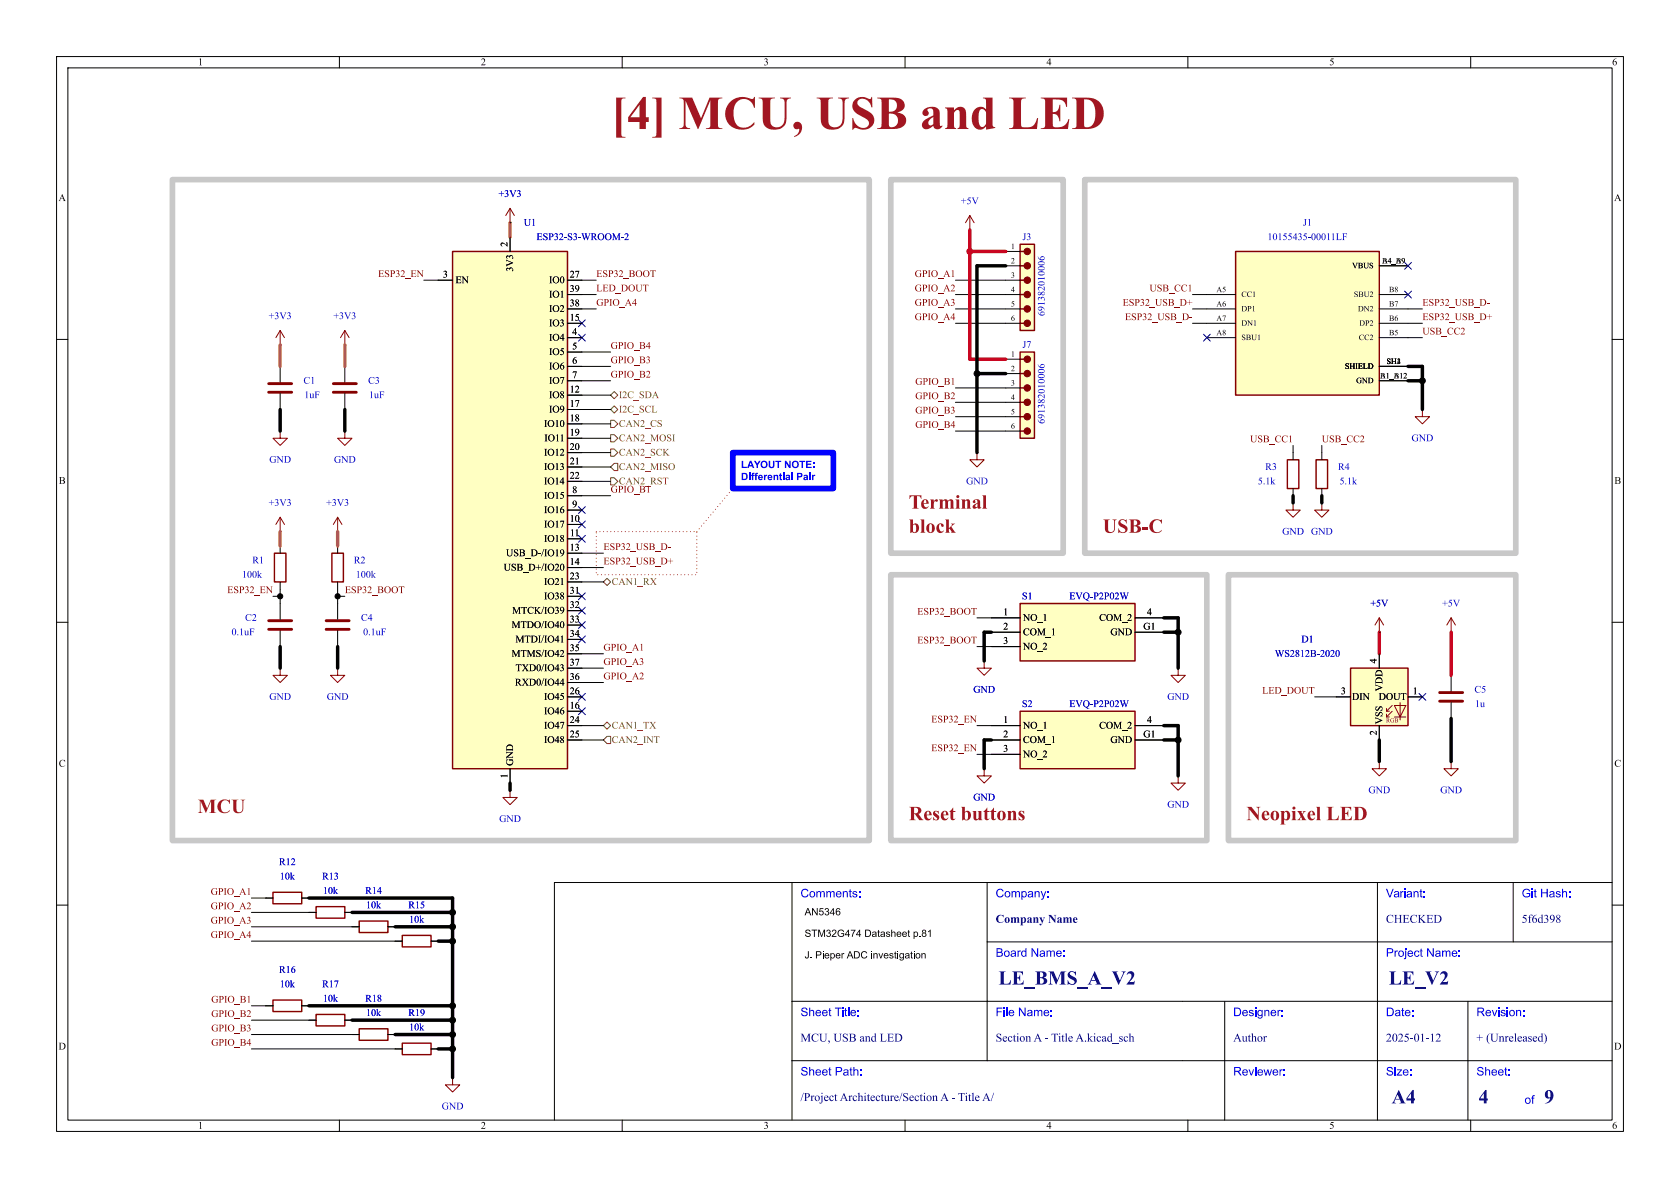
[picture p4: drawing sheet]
<svg xmlns="http://www.w3.org/2000/svg" width="297mm" height="210mm" viewBox="0 0 297 210" stroke-linecap="round" stroke-linejoin="round" font-family="sans-serif">
<defs><g id="words">
<text font-size="8.4" fill="#a21622" x="108" y="25">[4] MCU, USBandLED</text>
<g font-size="3.5" fill="#a21622">
<text x="160.7" y="90.3">Terminal</text>
<text x="160.7" y="94.6">block</text>
<text x="194.9" y="94.6">USB-C</text>
<text x="34.9" y="144.1">MCU</text>
<text x="160.7" y="145.4">Resetbuttons</text>
<text x="220.3" y="145.4">NeopixelLED</text>
</g>
<g font-size="3.5" fill="#00007f">
<text x="176.5" y="174.9">LE_BMS_A_V2</text>
<text x="245.5" y="174.9">LE_V2</text>
<text x="246" y="195.9">A4</text>
<text x="261.4" y="196">4</text>
<text x="273" y="196">9</text>
</g>
<g font-size="2.1" fill="#00f">
<text x="141.5" y="159.2">Comments:</text>
<text x="176" y="159.2">Company:</text>
<text x="245" y="159.2">Variant:</text>
<text x="269" y="159.2">Git Hash:</text>
<text x="176" y="169.7">Board Name:</text>
<text x="245" y="169.7">Project Name:</text>
<text x="141.5" y="180.2">Sheet Title:</text>
<text x="176" y="180.2">File Name:</text>
<text x="218" y="180.2">Designer:</text>
<text x="245" y="180.2">Date:</text>
<text x="261" y="180.2">Revision:</text>
<text x="141.5" y="190.7">Sheet Path:</text>
<text x="218" y="190.7">Reviewer:</text>
<text x="245" y="190.7">Size:</text>
<text x="261" y="190.7">Sheet:</text>
<text x="269.5" y="195.7">of</text>
</g>
<g font-size="2.1" fill="#00007f">
<text x="176" y="163.7">CompanyName</text>
<text x="245" y="163.7">CHECKED</text>
<text x="269" y="163.7">5f6d398</text>
<text x="141.5" y="184.7">MCU, USBandLED</text>
<text x="176" y="184.7">SectionA - Title A.kicad_sch</text>
<text x="218" y="184.7">Author</text>
<text x="245" y="184.7">2025-01-12</text>
<text x="261" y="184.7">+ (Unreleased)</text>
<text x="141.5" y="195.2">/ProjectArchitecture/SectionA - Title A/</text>
</g>
<g font-size="1.8">
<text x="35" y="12">1</text>
<text x="85" y="12">2</text>
<text x="135" y="12">3</text>
<text x="185" y="12">4</text>
<text x="235" y="12">5</text>
<text x="285" y="12">6</text>
<text x="10.3" y="36">A</text>
<text x="285.3" y="36">A</text>
<text x="89.9" y="43.6" transform="rotate(-90 89.9 43.6)">2</text>
<text x="78.3" y="49.3">3</text>
<text x="80.5" y="50.5">EN</text>
<text x="91.2" y="48" transform="rotate(-90 91.2 48)">3V3</text>
<text x="97.1" y="50.5">IO0</text>
<text x="97.1" y="53.1">IO1</text>
<text x="100.7" y="49.3">27</text>
<text x="100.7" y="51.8">39</text>
<text x="97.1" y="55.6">IO2</text>
<text x="97.1" y="58.1">IO3</text>
<text x="100.7" y="54.4">38</text>
<text x="100.7" y="56.9">15</text>
<text x="101.2" y="59.4">4</text>
<text x="97.1" y="60.7">IO4</text>
<text x="97.1" y="63.2">IO5</text>
<text x="97.1" y="65.8">IO6</text>
<text x="101.2" y="62">5</text>
<text x="101.2" y="64.5">6</text>
<text x="97.1" y="68.3">IO7</text>
<text x="97.1" y="70.8">IO8</text>
<text x="100.7" y="69.6">12</text>
<text x="101.2" y="67.1">7</text>
<text x="96.2" y="75.9">IO10</text>
<text x="97.1" y="73.4">IO9</text>
<text x="100.7" y="72.1">17</text>
<text x="100.7" y="74.7">18</text>
<text x="100.7" y="77.2">19</text>
<text x="96.2" y="81">IO12</text>
<text x="96.2" y="83.5">IO13</text>
<text x="96.2" y="78.5">IO11</text>
<text x="100.7" y="79.8">20</text>
<text x="100.7" y="82.3">21</text>
<text x="10.4" y="86">B</text>
<text x="96.2" y="86.1">IO14</text>
<text x="96.2" y="88.6">IO15</text>
<text x="100.7" y="84.8">22</text>
<text x="101.2" y="87.4">8</text>
<text x="101.2" y="89.9">9</text>
<text x="285.4" y="86">B</text>
<text x="96.2" y="91.2">IO16</text>
<text x="96.2" y="93.7">IO17</text>
<text x="100.7" y="92.5">10</text>
<text x="100.7" y="95">11</text>
<text x="89" y="101.3">USB_D+/IO20</text>
<text x="89.5" y="98.8">USB_D-/IO19</text>
<text x="96.2" y="96.2">IO18</text>
<text x="100.7" y="97.5">13</text>
<text x="100.7" y="100.1">14</text>
<text x="40.2" y="105.1">ESP32_EN</text>
<text x="96.2" y="103.9">IO21</text>
<text x="96.2" y="106.4">IO38</text>
<text x="100.7" y="102.6">23</text>
<text x="100.7" y="105.2">31</text>
<text x="100.7" y="107.7">32</text>
<text x="90.4" y="111.5">MTDO/IO40</text>
<text x="90.5" y="108.9">MTCK/IO39</text>
<text x="100.7" y="110.2">33</text>
<text x="100.7" y="112.8">34</text>
<text x="177.4" y="109">1</text>
<text x="177.4" y="111.5">2</text>
<text x="180.8" y="110.2">NO_1</text>
<text x="180.8" y="112.7">COM_1</text>
<text x="194.3" y="110.2">COM_2</text>
<text x="196.3" y="112.7">GND</text>
<text x="202.1" y="111.5">G1</text>
<text x="202.8" y="109">4</text>
<text x="90.4" y="116.6">MTMS/IO42</text>
<text x="91.1" y="114">MTDI/IO41</text>
<text x="91.1" y="119.1">TXD0/IO43</text>
<text x="100.7" y="115.3">35</text>
<text x="100.7" y="117.9">37</text>
<text x="177.4" y="114">3</text>
<text x="180.8" y="115.3">NO_2</text>
<text x="243.6" y="117.3" transform="rotate(-90 243.6 117.3)">4</text>
<text x="91" y="121.6">RXD0/IO44</text>
<text x="96.2" y="124.2">IO45</text>
<text x="100.7" y="120.4">36</text>
<text x="100.7" y="122.9">26</text>
<text x="100.7" y="125.5">16</text>
<text x="237" y="122.9">3</text>
<text x="239" y="124.2">DIN</text>
<text x="243.7" y="124.2">DOUT</text>
<text x="244.8" y="122.2" transform="rotate(-90 244.8 122.2)">VDD</text>
<text x="249.7" y="122.9">1</text>
<text x="96.2" y="126.7">IO46</text>
<text x="96.2" y="129.3">IO47</text>
<text x="96.2" y="131.8">IO48</text>
<text x="100.7" y="128">24</text>
<text x="100.7" y="130.6">25</text>
<text x="177.4" y="128">1</text>
<text x="177.4" y="130.6">2</text>
<text x="180.8" y="129.3">NO_1</text>
<text x="180.8" y="131.8">COM_1</text>
<text x="194.3" y="129.3">COM_2</text>
<text x="196.3" y="131.8">GND</text>
<text x="202.1" y="130.6">G1</text>
<text x="202.8" y="128">4</text>
<text x="243.6" y="130" transform="rotate(-90 243.6 130)">2</text>
<text x="244.8" y="128" transform="rotate(-90 244.8 128)">VSS</text>
<text x="10.4" y="136">C</text>
<text x="89.9" y="137.6" transform="rotate(-90 89.9 137.6)">1</text>
<text x="91.2" y="135.4" transform="rotate(-90 91.2 135.4)">GND</text>
<text x="177.4" y="133.1">3</text>
<text x="180.8" y="134.3">NO_2</text>
<text x="285.4" y="136">C</text>
<text x="142.2" y="165.8">STM32G474 Datasheet p.81</text>
<text x="142.2" y="162">AN5346</text>
<text x="142.2" y="169.6">J. Pieper ADC investigation</text>
<text x="10.3" y="186">D</text>
<text x="285.3" y="186">D</text>
<text x="35" y="200">1</text>
<text x="85" y="200">2</text>
<text x="135" y="200">3</text>
<text x="185" y="200">4</text>
<text x="235" y="200">5</text>
<text x="285" y="200">6</text>
</g>
<g font-size="1.8" fill="#0000c2">
<text x="88.1" y="35.3">+3V3</text>
<text x="92.6" y="40.4">U1</text>
<text x="169.9" y="36.5">+5V</text>
<text x="230.4" y="40.4">J1</text>
<text x="94.8" y="42.9">ESP32-S3-WROOM-2</text>
<text x="180.7" y="42.9">J3</text>
<text x="224.1" y="42.9">10155435-00011LF</text>
<text x="47.5" y="56.9">+3V3</text>
<text x="58.9" y="56.9">+3V3</text>
<text x="185.1" y="55.9" transform="rotate(-90 185.1 55.9)">691382010006</text>
<text x="180.7" y="61.9">J7</text>
<text x="53.7" y="68.3">C1</text>
<text x="53.8" y="70.8">1uF</text>
<text x="65.1" y="68.3">C3</text>
<text x="65.2" y="70.8">1uF</text>
<text x="185.1" y="74.9" transform="rotate(-90 185.1 74.9)">691382010006</text>
<text x="47.6" y="82.3">GND</text>
<text x="59" y="82.3">GND</text>
<text x="223.7" y="83.5">R3</text>
<text x="236.5" y="83.5">R4</text>
<text x="249.5" y="78.5">GND</text>
<text x="47.5" y="89.9">+3V3</text>
<text x="57.7" y="89.9">+3V3</text>
<text x="170.8" y="86.1">GND</text>
<text x="222.4" y="86.1">5.1k</text>
<text x="236.8" y="86.1">5.1k</text>
<text x="226.7" y="95">GND GND</text>
<text x="44.6" y="100">R1</text>
<text x="62.5" y="100">R2</text>
<text x="42.8" y="102.6">100k</text>
<text x="62.9" y="102.6">100k</text>
<text x="180.7" y="106.4">S1</text>
<text x="189" y="106.4">EVQ-P2P02W</text>
<text x="242.3" y="107.7">+5V</text>
<text x="255" y="107.7">+5V</text>
<text x="40.9" y="112.7">0.1uF</text>
<text x="43.3" y="110.2">C2</text>
<text x="63.8" y="110.2">C4</text>
<text x="64.2" y="112.7">0.1uF</text>
<text x="225.4" y="116.6">WS2812B-2020</text>
<text x="230.1" y="114">D1</text>
<text x="47.6" y="124.2">GND</text>
<text x="57.8" y="124.2">GND</text>
<text x="172.1" y="122.9">GND</text>
<text x="180.7" y="125.4">S2</text>
<text x="189" y="125.4">EVQ-P2P02W</text>
<text x="206.4" y="124.2">GND</text>
<text x="260.7" y="122.9">C5</text>
<text x="260.8" y="125.4">1u</text>
<text x="172.1" y="142">GND</text>
<text x="206.4" y="143.2">GND</text>
<text x="241.9" y="140.7">GND</text>
<text x="254.6" y="140.7">GND</text>
<text x="88.2" y="145.8">GND</text>
<text x="49.3" y="153.4">R12</text>
<text x="49.5" y="155.9">10k</text>
<text x="56.9" y="155.9">R13</text>
<text x="57.1" y="158.5">10k</text>
<text x="64.6" y="158.5">R14</text>
<text x="64.7" y="161">10k</text>
<text x="72.2" y="161">R15</text>
<text x="72.3" y="163.5">10k</text>
<text x="49.3" y="172.4">R16</text>
<text x="49.5" y="175">10k</text>
<text x="56.9" y="175">R17</text>
<text x="57.1" y="177.5">10k</text>
<text x="64.6" y="177.5">R18</text>
<text x="64.7" y="180.1">10k</text>
<text x="72.2" y="180.1">R19</text>
<text x="72.3" y="182.6">10k</text>
<text x="78.1" y="196.6">GND</text>
</g>
<g font-size="1.8" fill="#840000">
<text x="66.8" y="49.2">ESP32_EN</text>
<text x="105.4" y="51.7">LED_DOUT</text>
<text x="105.4" y="49.2">ESP32_BOOT</text>
<text x="161.7" y="51.7">GPIO_A2</text>
<text x="161.7" y="49.2">GPIO_A1</text>
<text x="203.2" y="51.7">USB_CC1</text>
<text x="105.4" y="54.3">GPIO_A4</text>
<text x="161.7" y="54.3">GPIO_A3</text>
<text x="161.7" y="56.8">GPIO_A4</text>
<text x="198.5" y="54.3">ESP32_USB_D+</text>
<text x="198.9" y="56.8">ESP32_USB_D-</text>
<text x="251.5" y="59.3">USB_CC2</text>
<text x="251.5" y="54.3">ESP32_USB_D-</text>
<text x="251.5" y="56.8">ESP32_USB_D+</text>
<text x="107.9" y="64.4">GPIO_B3</text>
<text x="107.9" y="61.9">GPIO_B4</text>
<text x="107.9" y="67">GPIO_B2</text>
<text x="161.8" y="68.2">GPIO_B1</text>
<text x="161.8" y="70.8">GPIO_B2</text>
<text x="161.8" y="75.9">GPIO_B4</text>
<text x="161.8" y="73.3">GPIO_B3</text>
<text x="221" y="78.4">USB_CC1</text>
<text x="233.7" y="78.4">USB_CC2</text>
<text x="107.9" y="87.3">GPIO_B1</text>
<text x="106.7" y="100">ESP32_USB_D+</text>
<text x="106.7" y="97.4">ESP32_USB_D-</text>
<text x="61" y="105.1">ESP32_BOOT</text>
<text x="162.2" y="114">ESP32_BOOT</text>
<text x="162.2" y="108.9">ESP32_BOOT</text>
<text x="106.7" y="115.2">GPIO_A1</text>
<text x="106.7" y="117.8">GPIO_A3</text>
<text x="106.7" y="120.3">GPIO_A2</text>
<text x="223.1" y="122.8">LED_DOUT</text>
<text x="164.6" y="127.9">ESP32_EN</text>
<text x="164.6" y="133">ESP32_EN</text>
<text x="37.2" y="158.4">GPIO_A1</text>
<text x="37.2" y="160.9">GPIO_A2</text>
<text x="37.2" y="166">GPIO_A4</text>
<text x="37.2" y="163.5">GPIO_A3</text>
<text x="37.3" y="177.5">GPIO_B1</text>
<text x="37.3" y="180">GPIO_B2</text>
<text x="37.3" y="185.1">GPIO_B4</text>
<text x="37.3" y="182.5">GPIO_B3</text>
</g>
<g font-size="1.8" fill="#725600">
<text x="109.4" y="70.8">I2C_SDA</text>
<text x="109.4" y="75.9">CAN2_CS</text>
<text x="109.4" y="73.4">I2C_SCL</text>
<text x="109.4" y="78.5">CAN2_MOSI</text>
<text x="109.4" y="83.5">CAN2_MISO</text>
<text x="109.4" y="81">CAN2_SCK</text>
<text x="109.4" y="86.1">CAN2_RST</text>
<text x="108.1" y="103.9">CAN1_RX</text>
<text x="108.1" y="131.8">CAN2_INT</text>
<text x="108.1" y="129.3">CAN1_TX</text>
</g>
<text font-size="1.8" fill="#00f" x="131" y="85.6">Differential Pair</text>
<g font-size="1.4">
<text x="178.7" y="44.2">1</text>
<text x="178.7" y="46.7">2</text>
<text x="239" y="47.8">VBUS</text>
<text x="244.3" y="46.7">A4_B9</text>
<text x="244.3" y="46.7">B</text>
<text x="246.8" y="46.7">A</text>
<text x="178.7" y="49.3">3</text>
<text x="178.7" y="51.8">4</text>
<text x="215" y="51.8">A5</text>
<text x="219.5" y="52.9">CC1</text>
<text x="239.3" y="52.9">SBU2</text>
<text x="245.6" y="51.8">B8</text>
<text x="178.7" y="54.4">5</text>
<text x="178.7" y="56.9">6</text>
<text x="215" y="54.4">A6</text>
<text x="215" y="56.9">A7</text>
<text x="215" y="59.4">A8</text>
<text x="219.5" y="55.4">DP1</text>
<text x="219.5" y="57.9">DN1</text>
<text x="240.1" y="55.4">DN2</text>
<text x="240.3" y="57.9">DP2</text>
<text x="245.6" y="54.4">B7</text>
<text x="245.6" y="56.9">B6</text>
<text x="245.6" y="59.4">B5</text>
<text x="178.7" y="63.2">1</text>
<text x="178.7" y="65.8">2</text>
<text x="219.5" y="60.5">SBU1</text>
<text x="237.8" y="65.6">SHIELD</text>
<text x="240.2" y="60.5">CC2</text>
<text x="245.1" y="64.5">SH1</text>
<text x="247.1" y="64.5">2</text>
<text x="178.7" y="68.3">3</text>
<text x="178.7" y="70.9">4</text>
<text x="239.7" y="68.1">GND</text>
<text x="244" y="67.1">A1_B12</text>
<text x="244" y="67.1">B</text>
<text x="246.5" y="67.1">A</text>
<text x="178.7" y="73.4">5</text>
<text x="178.7" y="75.9">6</text>
</g>
<text font-size="1.1" fill="#840000" x="245" y="128">RGB</text>
</g></defs>
<g fill="none" stroke="#000" stroke-width=".18">
<path d="M10 10h277v190h-277zM12 12h273v186h-273zM60 10v2M110 10v2M160 10v2M210 10v2M260 10v2M90.2 39.4h.1M10 60h2M49.5 76.2h.1M49.5 61h.1M61 76.2h.1"/>
<path d="M61 61h.1M61 64.8v2.8M61 69.6v2.8M285 60h2M59.7 94h.1M10 110h2M285 110h2M208.3 137.2h.1M140 156v42M174.5 156v31.5M243.5 156v42M267.5 156v10.5"/>
<path d="M285 156h-187v42M10 160h2M140 177h145M174.5 166.5h110.5M216.5 177v21M259.5 177v21M285 160h2M60 198v2M110 198v2M140 187.5h145M160 198v2M210 198v2"/>
<path d="M260 198v2"/>
</g>
<g fill="none" stroke="#840000" stroke-width=".18">
<path d="M90.2 36.8l-.8 1.3M90.2 36.8l.7 1.3M90.2 36.8v2.6M49.5 58.4l-.7 1.3M49.5 58.4l.8 1.3M49.5 58.4v2.6M61 58.4l-.8 1.3M61 58.4l.7 1.3M61 58.4v2.6M49.5 76.2v1.3h1.3l-1.3 1.2-1.2-1.2h1.2M61 76.2v1.3h1.2l-1.2 1.2-1.3-1.2h1.3M59.7 91.4l-.8 1.3"/>
<path d="M59.7 91.4l.8 1.3M59.7 91.4v2.6M208.3 137.2v1.2h1.2l-1.2 1.3-1.3-1.3h1.3"/>
</g>
<path d="M58.9 67.8h4.1M58.9 69.3h4.1" fill="none" stroke="#840000" stroke-width=".51"/>
<path d="M80 44.5h20.3v91.4h-20.3z" fill="#ffffc2"/>
<path d="M80 44.5h20.3v91.4h-20.3z" fill="none" stroke="#840000" stroke-width=".25"/>
<path d="M77.5 49.5h2.5M90.2 41.9v2.6M100.3 59.7h2.6M100.3 62.2h2.6M100.3 64.8h2.6M100.3 67.3h2.6M49.5 94h.1M100.3 87.6h2.6M100.3 90.2h2.6M208.3 118.1h.1M90.2 135.9v2.5M174 135.9h.1" fill="none" stroke="#000" stroke-width=".18"/>
<path d="M49.5 91.4l-.7 1.3M49.5 91.4l.8 1.3M49.5 91.4v2.6M208.3 118.1v1.3h1.2l-1.2 1.3-1.3-1.3h1.3M174 135.9v1.3h1.3l-1.3 1.2-1.3-1.2h1.3" fill="none" stroke="#840000" stroke-width=".18"/>
<path d="M180.3 125.7h20.4v10.2h-20.4z" fill="#ffffc2"/>
<path d="M180.3 125.7h20.4v10.2h-20.4z" fill="none" stroke="#840000" stroke-width=".25"/>
<path d="M175.3 128.3h5M175.3 130.8h5M175.3 133.4h5M200.7 128.3h5M200.7 130.8h5" fill="none" stroke="#000" stroke-width=".18"/>
<path d="M180.3 106.7h20.4v10.1h-20.4z" fill="#ffffc2"/>
<path d="M180.3 106.7h20.4v10.1h-20.4z" fill="none" stroke="#840000" stroke-width=".25"/>
<path d="M172.7 80h.1M175.3 109.2h5M175.3 111.8h5M175.3 114.3h5M200.7 109.2h5M200.7 111.8h5" fill="none" stroke="#000" stroke-width=".18"/>
<path d="M172.7 80v1.3h1.3l-1.3 1.3-1.3-1.3h1.3" fill="none" stroke="#840000" stroke-width=".18"/>
<path d="M180.3 62.2h2.6v15.3h-2.6z" fill="#ffffc2"/>
<path d="M180.3 62.2h2.6v15.3h-2.6zM180.3 63.5h1.3M180.3 66h1.3M180.3 68.6h1.3M180.3 71.1h1.3M180.3 73.7h1.3M180.3 76.2h1.3" fill="none" stroke="#840000" stroke-width=".25"/>
<g fill="#840000" stroke="#840000" stroke-width=".18">
<circle cx="181.6" cy="63.5" r=".57"/>
<circle cx="181.6" cy="66" r=".57"/>
<circle cx="181.6" cy="68.6" r=".57"/>
<circle cx="181.6" cy="71.1" r=".57"/>
<circle cx="181.6" cy="73.7" r=".57"/>
<circle cx="181.6" cy="76.2" r=".57"/>
</g>
<path d="M177.8 63.5h2.5M177.8 66h2.5M177.8 68.6h2.5M177.8 71.1h2.5M177.8 73.7h2.5M177.8 76.2h2.5" fill="none" stroke="#000" stroke-width=".18"/>
<path d="M218.4 44.5h25.4v25.4h-25.4z" fill="#ffffc2"/>
<path d="M218.4 44.5h25.4v25.4h-25.4z" fill="none" stroke="#840000" stroke-width=".25"/>
<path d="M171.4 40.6h.1M213.4 52.1h5M213.4 54.6h5M213.4 57.2h5M213.4 59.7h5M243.8 52.1h5.1M243.8 54.6h5.1M243.8 57.2h5.1M243.8 59.7h5.1M243.8 47h5.1M243.8 64.8h5.1M243.8 67.3h5.1" fill="none" stroke="#000" stroke-width=".18"/>
<path d="M171.4 38.1l-.7 1.3M171.4 38.1l.8 1.3M171.4 38.1v2.5" fill="none" stroke="#840000" stroke-width=".18"/>
<path d="M180.3 43.2h2.6v15.2h-2.6z" fill="#ffffc2"/>
<g fill="none" stroke="#840000" stroke-width=".25">
<path d="M180.3 43.2h2.6v15.2h-2.6zM180.3 44.5h1.3M180.3 47h1.3M180.3 49.5h1.3M180.3 52.1h1.3M180.3 54.6h1.3M180.3 57.2h1.3M48.5 97.8h2v5.1h-2zM58.7 97.8h2v5.1h-2zM227.6 81.3h2v5.1h-2zM232.7 81.3h2v5.1h-2zM48.3 157.7h5v2.1h-5z"/>
<path d="M48.3 176.8h5v2h-5zM55.9 179.3h5.1v2.1h-5.1zM55.9 160.3h5.1v2h-5.1zM63.5 162.8h5.1v2h-5.1zM71.1 165.4h5.1v2h-5.1zM63.5 181.9h5.1v2h-5.1zM71.1 184.4h5.1v2h-5.1z"/>
</g>
<g fill="#840000" stroke="#840000" stroke-width=".18">
<circle cx="181.6" cy="44.5" r=".57"/>
<circle cx="181.6" cy="47" r=".57"/>
<circle cx="181.6" cy="49.5" r=".57"/>
<circle cx="181.6" cy="52.1" r=".57"/>
<circle cx="181.6" cy="54.6" r=".57"/>
<circle cx="181.6" cy="57.2" r=".57"/>
</g>
<g fill="none" stroke="#000" stroke-width=".18">
<path d="M177.8 44.5h2.5M177.8 47h2.5M177.8 49.5h2.5M177.8 52.1h2.5M177.8 54.6h2.5M177.8 57.2h2.5M49.5 64.8v2.8M49.5 69.6v2.8M251.5 72.4h.1M49.5 96.5v1.3M59.7 96.5v1.3M228.6 88.9h.1"/>
<path d="M228.6 80v1.3M228.6 86.4v1.2M233.7 88.9h.1M233.7 80v1.3M233.7 86.4v1.2M49.5 118.1h.1M49.5 102.9v1.2M49.5 106.7v2.8M49.5 111.5v2.8M59.7 118.1h.1M59.7 102.9v1.2M59.7 106.7v2.8"/>
<path d="M59.7 111.5v2.8M174 116.8h.1M243.8 111.8h.1M256.5 111.8h.1M256.5 119.4v2.8M90.2 139.7h.1M243.8 134.6h.1M256.5 134.6h.1M256.5 124.2v2.8M47 158.8h1.3M53.3 158.8h1.3M47 177.8h1.3"/>
<path d="M53.3 177.8h1.3M54.6 161.3h1.3M61 161.3h1.2M62.2 163.8h1.3M68.6 163.8h1.2M69.8 166.4h1.3M76.2 166.4h1.3M54.6 180.3h1.3M61 180.3h1.2M62.2 182.9h1.3M68.6 182.9h1.2M69.8 185.4h1.3"/>
<path d="M76.2 185.4h1.3M80 190.5h.1"/>
</g>
<path d="M47.5 67.8h4.1M47.5 69.3h4.1M47.5 109.7h4.1M47.5 111.3h4.1M57.7 109.7h4M57.7 111.3h4M254.5 122.4h4.1M254.5 124h4.1" fill="none" stroke="#840000" stroke-width=".51"/>
<g fill="none" stroke="#840000" stroke-width=".18">
<path d="M251.5 72.4v1.3h1.2l-1.2 1.2-1.3-1.2h1.3M228.6 88.9v1.3h1.3l-1.3 1.2-1.3-1.2h1.3M233.7 88.9v1.3h1.2l-1.2 1.2-1.3-1.2h1.3M49.5 118.1v1.3h1.3l-1.3 1.3-1.2-1.3h1.2M59.7 118.1v1.3h1.3l-1.3 1.3-1.3-1.3h1.3M174 116.8v1.3h1.3l-1.3 1.3-1.3-1.3h1.3M243.8 109.2l-.7 1.3M243.8 109.2l.8 1.3M243.8 109.2v2.6M256.5 109.2l-.7 1.3M256.5 109.2l.8 1.3M256.5 109.2v2.6"/>
<path d="M90.2 139.7v1.3h1.2l-1.2 1.2-1.3-1.2h1.3M243.8 134.6v1.3h1.3l-1.3 1.3-1.2-1.3h1.2M256.5 134.6v1.3h1.3l-1.3 1.3-1.2-1.3h1.2M80 190.5v1.3h1.3l-1.3 1.2-1.3-1.2h1.3"/>
</g>
<path d="M238.8 118.1h10.1v10.2h-10.1z" fill="#ffffc2"/>
<path d="M245.1 125.7h.5M245.1 126.7h.5M246.1 124.7l-1 1v-.5M246.1 125.7l-1 1v-.5M246.5 124.7h2l-1 2zM246.5 126.7h2M247.5 124.2v3.1" fill="none" stroke="#840000" stroke-width=".18"/>
<path d="M238.8 118.1h10.1v10.2h-10.1z" fill="none" stroke="#840000" stroke-width=".25"/>
<g fill="none" stroke="#000" stroke-width=".18">
<path d="M74.9 49.5h2.6M102.9 49.5h2.5M102.9 54.6h2.5M102.9 52.1h2.5M168.9 49.5h8.9M168.9 57.2h8.9M168.9 54.6h8.9M168.9 52.1h8.9M210.8 57.2h2.6M210.8 54.6h2.6M210.8 52.1h2.6M248.9 57.2h2.6"/>
<path d="M248.9 54.6h2.6M248.9 59.7h2.6M102.9 62.2h5M102.9 74.9h5M102.9 69.9h5M102.9 72.4h5M102.9 77.5h5M102.9 64.8h5M102.9 67.3h5M168.9 73.7h8.9M168.9 71.1h8.9M168.9 76.2h8.9"/>
<path d="M168.9 68.6h8.9M228.6 78.7v1.3M233.7 78.7v1.3M102.9 97.8h3.8M102.9 82.6h5M102.9 85.1h5M102.9 87.6h5M102.9 80h5M49.5 105.4v1.3M59.7 105.4h1.3M59.7 104.1v2.6M102.9 100.3h3.8"/>
<path d="M102.9 102.9h3.8M102.9 115.6h3.8M102.9 118.1h3.8M172.7 114.3h2.6M172.7 109.2h2.6M243.8 115.6v2.5M102.9 130.8h3.8M102.9 120.7h3.8M102.9 128.3h3.8M172.7 128.3h2.6M172.7 133.4h2.6M232.4 123.2h6.4"/>
<path d="M243.8 128.3v2.5M248.9 123.2h2.6M44.4 158.8h2.6M44.4 166.4h25.4M44.4 163.8h17.8M44.4 161.3h10.2M44.4 177.8h2.6M44.4 185.4h25.4M44.4 182.9h17.8M44.4 180.3h10.2"/>
</g>
<path d="M107.9 76.8h.7l.6 .7-.6 .6h-.7zM107.9 74.3h.7l.6 .6-.6 .7h-.7zM107.9 69.9l.7-.7 .6 .7-.6 .6zM107.9 79.4h.7l.6 .6-.6 .6h-.7zM107.9 72.4l.7-.6 .6 .6-.6 .6zM107.9 82.6l.7-.7h.6v1.3h-.6zM107.9 84.5h.7l.6 .6-.6 .6h-.7zM106.7 102.9l.6-.7 .6 .7-.6 .6zM107.3 130.2h.6v1.2h-.6l-.6-.6zM107.3 127.6l.6 .7-.6 .6-.6-.6z" fill="none" stroke="#725600" stroke-width=".18"/>
<path d="M123.2 94l6.3-7.6" fill="none" stroke="#f00" stroke-width=".18" stroke-dasharray="0 .6"/>
<g fill="none" stroke="#000" stroke-width=".61">
<path d="M177.8 47h-5.1v33M49.5 72.4v3.8M61 72.4v3.8M172.7 66h5.1M248.9 64.8h2.6v7.6M248.9 67.3h2.6M228.6 87.6v1.3M233.7 87.6v1.3M49.5 114.3v3.8M59.7 114.3v3.8M175.3 111.8h-1.3v5M205.7 109.2h2.6v8.9"/>
<path d="M205.7 111.8h2.6M90.2 138.4v1.3M175.3 130.8h-1.3v5.1M205.7 128.3h2.6v8.9M205.7 130.8h2.6M243.8 130.8v3.8M256.5 127v7.6M54.6 158.8h25.4v31.7M54.6 177.8h25.4M62.2 161.3h17.8M69.8 163.8h10.2M77.5 166.4h2.5"/>
<path d="M62.2 180.3h17.8M69.8 182.9h10.2M77.5 185.4h2.5"/>
</g>
<path d="M90.2 39.4v2.5M49.5 61v3.8M61 61v3.8M49.5 94v2.5M59.7 94v2.5" fill="none" stroke="#dc8e00" stroke-width=".61"/>
<path d="M171.4 40.6v22.9h6.4M171.4 44.5h6.4M243.8 111.8v3.8M256.5 111.8v7.6" fill="none" stroke="#d40020" stroke-width=".61"/>
<g fill="none" stroke="#000084" stroke-width=".18">
<path d="M102.3 59.1l1.2 1.2M102.3 56.5l1.2 1.3M103.5 59.1l-1.2 1.2M103.5 56.5l-1.2 1.3M212.8 59.1l1.2 1.2M214 59.1l-1.2 1.2M248.3 51.5l1.2 1.2M248.3 46.4l1.2 1.2M249.5 51.5l-1.2 1.2M249.5 46.4l-1.2 1.2M102.3 94.6l1.2 1.3M102.3 92.1l1.2 1.2"/>
<path d="M102.3 89.6l1.2 1.2M103.5 94.6l-1.2 1.3M103.5 92.1l-1.2 1.2M103.5 89.6l-1.2 1.2M102.3 112.4l1.2 1.2M102.3 104.8l1.2 1.2M102.3 109.9l1.2 1.2M102.3 107.3l1.2 1.3M103.5 112.4l-1.2 1.2M103.5 104.8l-1.2 1.2M103.5 109.9l-1.2 1.2M103.5 107.3l-1.2 1.3"/>
<path d="M102.3 122.6l1.2 1.2M102.3 125.1l1.2 1.2M103.5 122.6l-1.2 1.2M103.5 125.1l-1.2 1.2M250.9 122.6l1.2 1.2M252.1 122.6l-1.2 1.2"/>
</g>
<path d="M129.5 80h17.8v6.4h-17.8z" fill="none" stroke="#00f" stroke-width="1"/>
<g fill="#00f">
<path d="M131.1 81.5h.3v1h.6v.2h-.9z"/>
<path d="M132.6 81.5h.2l.6 1.2h-.3l-.1-.3h-.5l-.1 .3h-.3l.2-.5h.6l-.2-.4-.2 .4h-.2z"/>
<path d="M133.3 81.5h.3l.3 .5 .3-.5h.3l-.5 .7v.5h-.3v-.5z"/>
<path d="M134.6 81.6a.64 .64 0 0 1 1 .1 .64 .64 0 0 1-.3 .9 .64 .64 0 0 1-.8-.5h.2a.39 .39 0 0 0 .5 .4 .39 .39 0 0 0 .2-.6l-.3-.2a.37 .37 0 0 0-.4 .4h-.2z"/>
<path d="M135.9 81.5h.3v.7a.27 .27 0 0 0 .2 .3 .27 .27 0 0 0 .3-.3v-.7h.2v.8a.51 .51 0 0 1-.5 .5 .51 .51 0 0 1-.5-.5z"/>
<path d="M137.1 81.5h1v.2h-.4v1h-.2v-1h-.4z"/>
<path d="M138.8 81.5h.2l.5 .8v-.8h.3v1.2h-.3l-.5-.8v.8h-.2z"/>
<path d="M140.2 81.6a.64 .64 0 0 1 1 .1 .64 .64 0 0 1-.4 .9 .64 .64 0 0 1-.8-.5h.3a.39 .39 0 0 0 .5 .4 .39 .39 0 0 0 .1-.6l-.3-.2a.37 .37 0 0 0-.3 .4h-.3z"/>
<path d="M141.3 81.5h1v.2h-.3v1h-.3v-1h-.4z"/>
<path d="M142.5 81.5h1v.2h-.7v.3h.6v.2h-.6v.3h.7v.2h-1z"/>
<path d="M143.7 81.8h.3v.3h-.3z"/>
<path d="M143.7 82.5h.3v.2h-.3z"/>
<path d="M131.1 83.6h.5a.64 .64 0 0 1 .6 .6 .64 .64 0 0 1-.6 .7h-.5v-.2h.3a.44 .44 0 0 0 .5-.5 .44 .44 0 0 0-.5-.4v.9h-.3z"/>
<path d="M132.4 83.6h.2v.2h-.2z"/>
<path d="M133 83.6h.4v.2h-.2v.1h.2v.2h-.2v.8h-.3v-.8h-.1z"/>
<path d="M133.6 83.6h.4v.2h-.2v.1h.1v.2h-.1v.8h-.3v-.8h-.1z"/>
<path d="M137.8 83.8l.3-.2v.3h.2v.2h-.2v.4l.2 .4-.4-.1-.1-.7h-.1z"/>
<path d="M138.4 83.6h.3v.2h-.3z"/>
<path d="M139.9 83.6h.2v1.3h-.2z"/>
<path d="M140.9 83.6h.4a.42 .42 0 0 1 .5 .1 .42 .42 0 0 1 0 .5l-.6 .2v.5h-.3v-.7h.6l.1-.2-.1-.2h-.3v.4h-.3z"/>
<path d="M143.1 83.6h.2v.2h-.2z"/>
</g>
<path d="M30.5 31.8h123.2v116.8h-123.2zM157.5 31.8h30.5v66h-30.5zM191.8 31.8h76.2v66h-76.2zM157.5 101.6h55.9v47h-55.9zM217.2 101.6h50.8v47h-50.8z" fill="none" stroke="#c8c8c8" stroke-width="1"/>
<path d="M105.4 94h17.8v7.6h-17.8z" fill="none" stroke="#f00" stroke-width=".18" stroke-dasharray="0 .6"/>
<g fill="none" stroke="#000" stroke-width=".18">
<path d="M90.2 39.4h.1M77.5 49.5h2.5M90.2 41.9v2.6M100.3 59.7h2.6M100.3 62.2h2.6M100.3 64.8h2.6M100.3 67.3h2.6M100.3 87.6h2.6M100.3 90.2h2.6M174 116.8h.1M175.3 109.2h5M175.3 111.8h5"/>
<path d="M175.3 114.3h5M200.7 109.2h5M200.7 111.8h5M243.8 111.8h.1M243.8 115.6v2.5M90.2 135.9v2.5M174 135.9h.1M175.3 128.3h5M175.3 130.8h5M175.3 133.4h5M200.7 128.3h5M200.7 130.8h5"/>
<path d="M236.2 123.2h2.6M243.8 128.3v2.5M248.9 123.2h2.6M47 158.8h1.3M53.3 158.8h1.3M47 177.8h1.3M53.3 177.8h1.3M54.6 161.3h1.3M61 161.3h1.2M62.2 163.8h1.3M68.6 163.8h1.2M69.8 166.4h1.3"/>
<path d="M76.2 166.4h1.3M54.6 180.3h1.3M61 180.3h1.2M62.2 182.9h1.3M68.6 182.9h1.2M69.8 185.4h1.3M76.2 185.4h1.3"/>
</g>
<g fill="#000" stroke="#000" stroke-width=".18">
<circle cx="172.7" cy="66" r=".52"/>
<circle cx="251.5" cy="67.3" r=".52"/>
<circle cx="49.5" cy="105.4" r=".46"/>
<circle cx="59.7" cy="105.4" r=".46"/>
<circle cx="208.3" cy="111.8" r=".52"/>
<circle cx="208.3" cy="130.8" r=".52"/>
<circle cx="80" cy="163.8" r=".52"/>
<circle cx="80" cy="161.3" r=".52"/>
<circle cx="80" cy="166.4" r=".52"/>
<circle cx="80" cy="177.8" r=".52"/>
<circle cx="80" cy="185.4" r=".52"/>
<circle cx="80" cy="180.3" r=".52"/>
<circle cx="80" cy="182.9" r=".52"/>
</g>
<circle cx="171.5" cy="44.5" r=".52" fill="#d40020" stroke="#d40020" stroke-width=".18"/>
<use href="#words"/>
</svg>
